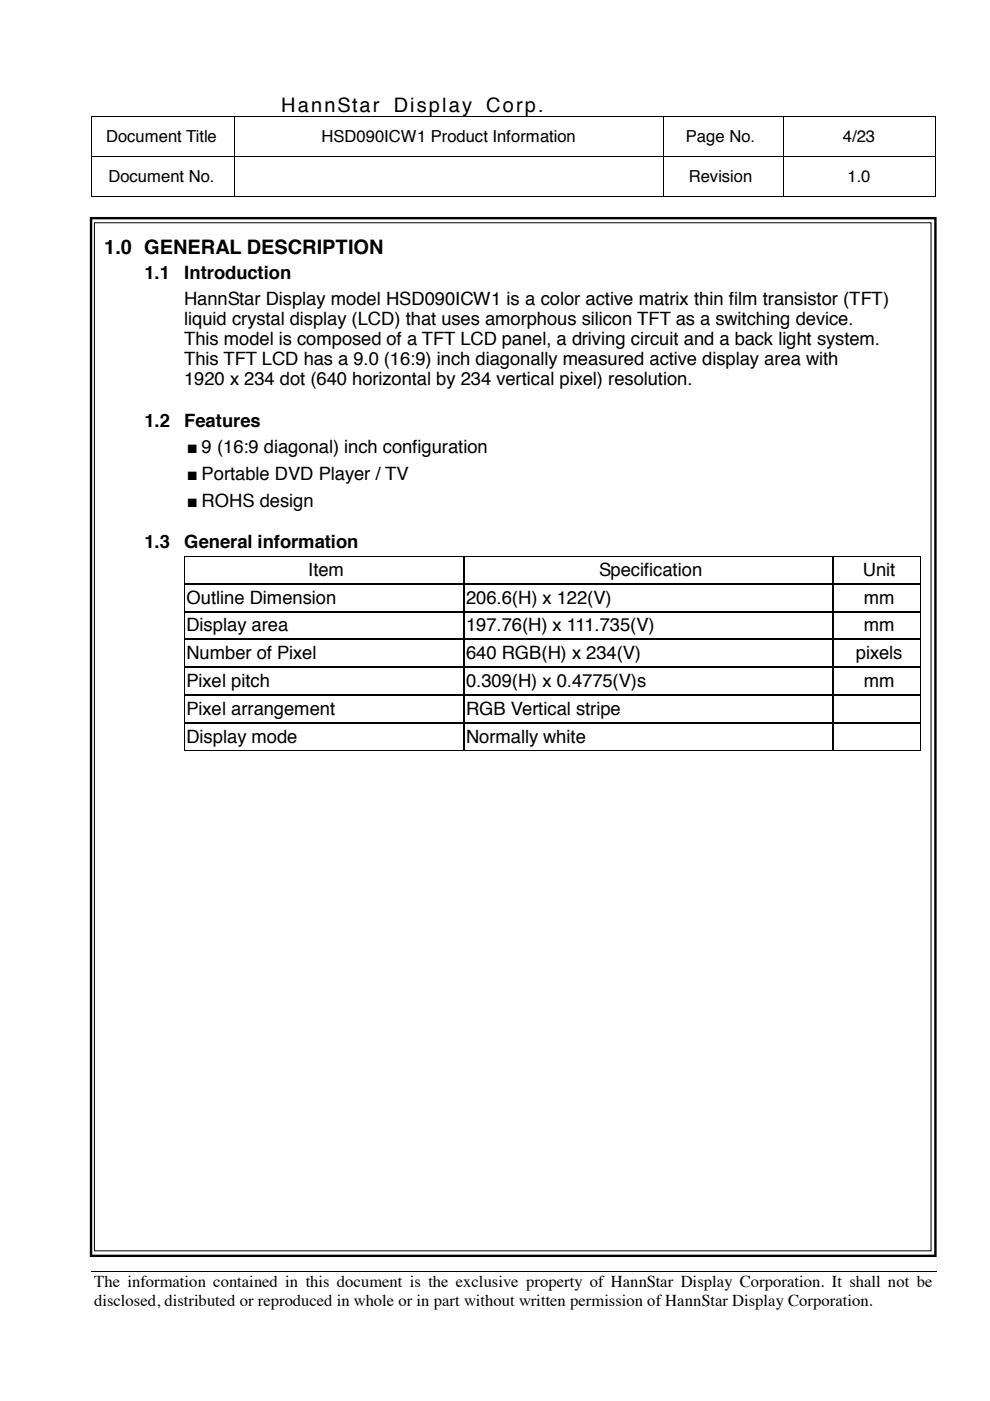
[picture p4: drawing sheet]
<svg xmlns="http://www.w3.org/2000/svg" width="210mm" height="297mm" viewBox="0 0 210 297" stroke-linecap="round" stroke-linejoin="round" font-family="sans-serif">
<defs><g id="words">
<g font-size="4.2">
<text x="59.6" y="23.8">HannStar</text>
<text x="83.5" y="23.8">Display Corp.</text>
<text x="22.1" y="53.8">1.0 GENERAL DESCRIPTION</text>
</g>
<g font-size="3.9">
<text x="30.6" y="59.1">1.1</text>
<text x="39.1" y="59.1">Introduction</text>
<text x="39" y="64.7">HannStar Display model HSD090ICW1 is a color active matrix thin film transistor (TFT)</text>
<text x="39" y="69">liquid crystal display (LCD) that uses amorphous silicon TFT as a switching device.</text>
<text x="39" y="73.2">This model is composed of a TFT LCD panel, a driving circuit and a back light system.</text>
<text x="39" y="77.5">This TFT LCD has a 9.0 (16:9) inch diagonally measured active display area with</text>
<text x="39" y="81.6">1920 x 234 dot (640 horizontal by 234 vertical pixel) resolution.</text>
<text x="30.6" y="90.5">1.2</text>
<text x="39.1" y="90.5">Features</text>
<text x="39.6" y="96.1">■ 9 (16:9 diagonal) inch configuration</text>
<text x="39.6" y="101.8">■ Portable DVD Player / TV</text>
<text x="39.6" y="107.4">■ ROHS design</text>
<text x="30.6" y="116.2">1.3</text>
<text x="39.1" y="116.2">General information</text>
<text x="65.4" y="122">Item</text>
<text x="127" y="122">Specification</text>
<text x="183" y="122">Unit</text>
<text x="39.5" y="128">Outline Dimension</text>
<text x="98.8" y="128">206.6(H) x 122(V)</text>
<text x="183.1" y="128">mm</text>
<text x="39.5" y="133.8">Display area</text>
<text x="98.8" y="133.8">197.76(H) x 111.735(V)</text>
<text x="183.1" y="133.8">mm</text>
<text x="39.5" y="139.8">Number of Pixel</text>
<text x="98.8" y="139.8">640 RGB(H) x 234(V)</text>
<text x="181.5" y="139.8">pixels</text>
<text x="39.5" y="145.7">Pixel pitch</text>
<text x="98.8" y="145.7">0.309(H) x 0.4775(V)s</text>
<text x="183.1" y="145.7">mm</text>
<text x="39.5" y="151.6">Pixel arrangement</text>
<text x="98.8" y="151.6">RGB Vertical stripe</text>
<text x="39.5" y="157.5">Display mode</text>
<text x="98.8" y="157.5">Normally white</text>
</g>
<g font-size="3.5">
<text x="22.5" y="30.2">Document Title</text>
<text x="68.2" y="30.2">HSD090ICW1 Product Information</text>
<text x="145.4" y="30.2">Page No.</text>
<text x="178.7" y="30.2">4/23</text>
<text x="23" y="38.7">Document No.</text>
<text x="146" y="38.7">Revision</text>
<text x="179.7" y="38.7">1.0</text>
<text x="20" y="272.9">The information contained in this document is the exclusive property of HannStar Display Corporation. It shall not be</text>
<text x="20" y="277">disclosed, distributed or reproduced in whole or in part without written permission of HannStar Display Corporation.</text>
</g>
</g></defs>
<g fill="#000">
<path d="M19.4 24.7h.2v.1h-.2zM19.4 33.1h.2v.2h-.2zM49.5 24.7h.2v.1h-.2zM49.5 33.1h.2v.2h-.2zM59.1 24.7h.1v.1h-.1zM140.5 24.7h.2v.1h-.2zM140.5 33.1h.2v.2h-.2zM165.9 24.7h.2v.1h-.2zM165.9 33.1h.2v.2h-.2zM198.2 24.7h.1v.1h-.1zM198.2 33.1h.1v.2h-.1zM19.4 41.6h.2v.2h-.2z"/>
<path d="M49.5 41.6h.2v.2h-.2zM140.5 41.6h.2v.2h-.2zM165.9 41.6h.2v.2h-.2zM198.2 41.6h.1v.2h-.1zM198.5 269.6v.1z"/>
</g>
<g fill="none" stroke="#000" stroke-width=".21">
<path d="M19.5 24.8v8.3M19.5 33.3v8.3M19.6 24.8h29.9M19.6 33.2h29.9M49.6 24.8v8.3M49.6 33.3v8.3M49.7 24.8h9.4M49.7 33.2h90.8M59.2 24.8h81.3M140.6 24.8v8.3M140.6 33.3v8.3M140.7 24.8h25.2"/>
<path d="M140.7 33.2h25.2M166 24.8v8.3M166 33.3v8.3M166.1 24.8h32.1M166.1 33.2h32.1M198.2 24.8v8.3M198.2 33.3v8.3M19.6 41.7h29.9M49.7 41.7h90.8M140.7 41.7h25.2M166.1 41.7h32.1M19.3 269.6h179.2"/>
</g>
<g fill="#fff">
<path d="M19.3 277.9h179.2z"/>
<path d="M198.5 269.7v8.2z"/>
</g>
<path d="M19.3 46.3h179v220h-179z" fill="none" stroke="#000" stroke-width=".51"/>
<path d="M20 47.2h177.4v218h-177.4z" fill-rule="evenodd" fill="#fff"/>
<g fill="none" stroke="#000" stroke-width=".21">
<path d="M20 47.2h177.4v218h-177.4zM39 118v5.6M39.1 117.9h59.1M98.3 117.9h78.2M176.7 117.9h18.4M195.2 118v5.6M39 123.9v5.6M39 129.8v5.7M39 135.7v5.6M195.2 123.9v5.6M195.2 129.8v5.7M195.2 135.7v5.6"/>
<path d="M39 141.6v5.7M39 147.5v5.7M39 153.4v5.7M39.1 159.2h59.1M98.3 159.2h78.2M176.7 159.2h18.4M195.2 141.6v5.7M195.2 147.5v5.7M195.2 153.4v5.7"/>
</g>
<g fill="#000">
<path d="M38.9 117.8h.2v.2h-.2zM98.2 117.8h.1v.2h-.1zM176.5 117.8h.2v.2h-.2zM195.1 117.8h.1v.2h-.1zM38.9 123.6h.2v.3h-.2zM38.9 129.5h.2v.3h-.2zM38.9 135.5h.2v.2h-.2zM98.2 123.6h.2v.3h-.2zM98.2 129.5h.2v.3h-.2zM98.2 135.5h.2v.2h-.2zM176.5 123.6h.2v.3h-.2zM176.5 129.5h.2v.3h-.2z"/>
<path d="M176.5 135.5h.2v.2h-.2zM195.1 123.6h.1v.3h-.1zM195.1 129.5h.1v.3h-.1zM195.1 135.5h.1v.2h-.1zM38.9 141.3h.2v.3h-.2zM38.9 147.3h.2v.2h-.2zM38.9 153.2h.2v.2h-.2zM38.9 159.1h.2v.1h-.2zM98.2 141.3h.2v.3h-.2zM98.2 147.3h.2v.2h-.2zM98.2 153.2h.2v.2h-.2zM98.2 159.1h.1v.1h-.1z"/>
<path d="M176.5 141.3h.2v.3h-.2zM176.5 147.3h.2v.2h-.2zM176.5 153.2h.2v.2h-.2zM176.5 159.1h.2v.1h-.2zM195.1 141.3h.1v.3h-.1zM195.1 147.3h.1v.2h-.1zM195.1 153.2h.1v.2h-.1zM195.1 159.1h.1v.1h-.1z"/>
</g>
<g fill="none" stroke="#000" stroke-width=".25">
<path d="M98.3 118v5.6M176.6 118v5.6M39.1 123.8h59.1M39.1 129.7h59.1M39.1 135.6h59.1M98.3 123.9v5.6M98.3 129.8v5.7M98.3 135.7v5.6M98.4 123.8h78.1M98.4 129.7h78.1M98.4 135.6h78.1M176.6 123.9v5.6"/>
<path d="M176.6 129.8v5.7M176.6 135.7v5.6M176.7 123.8h18.4M176.7 129.7h18.4M176.7 135.6h18.4M39.1 141.5h59.1M39.1 147.4h59.1M39.1 153.3h59.1M98.3 141.6v5.7M98.3 147.5v5.7M98.3 153.4v5.7M98.4 141.5h78.1"/>
<path d="M98.4 147.4h78.1M98.4 153.3h78.1M176.6 141.6v5.7M176.6 147.5v5.7M176.6 153.4v5.7M176.7 141.5h18.4M176.7 147.4h18.4M176.7 153.3h18.4"/>
</g>
<use href="#words"/>
</svg>
